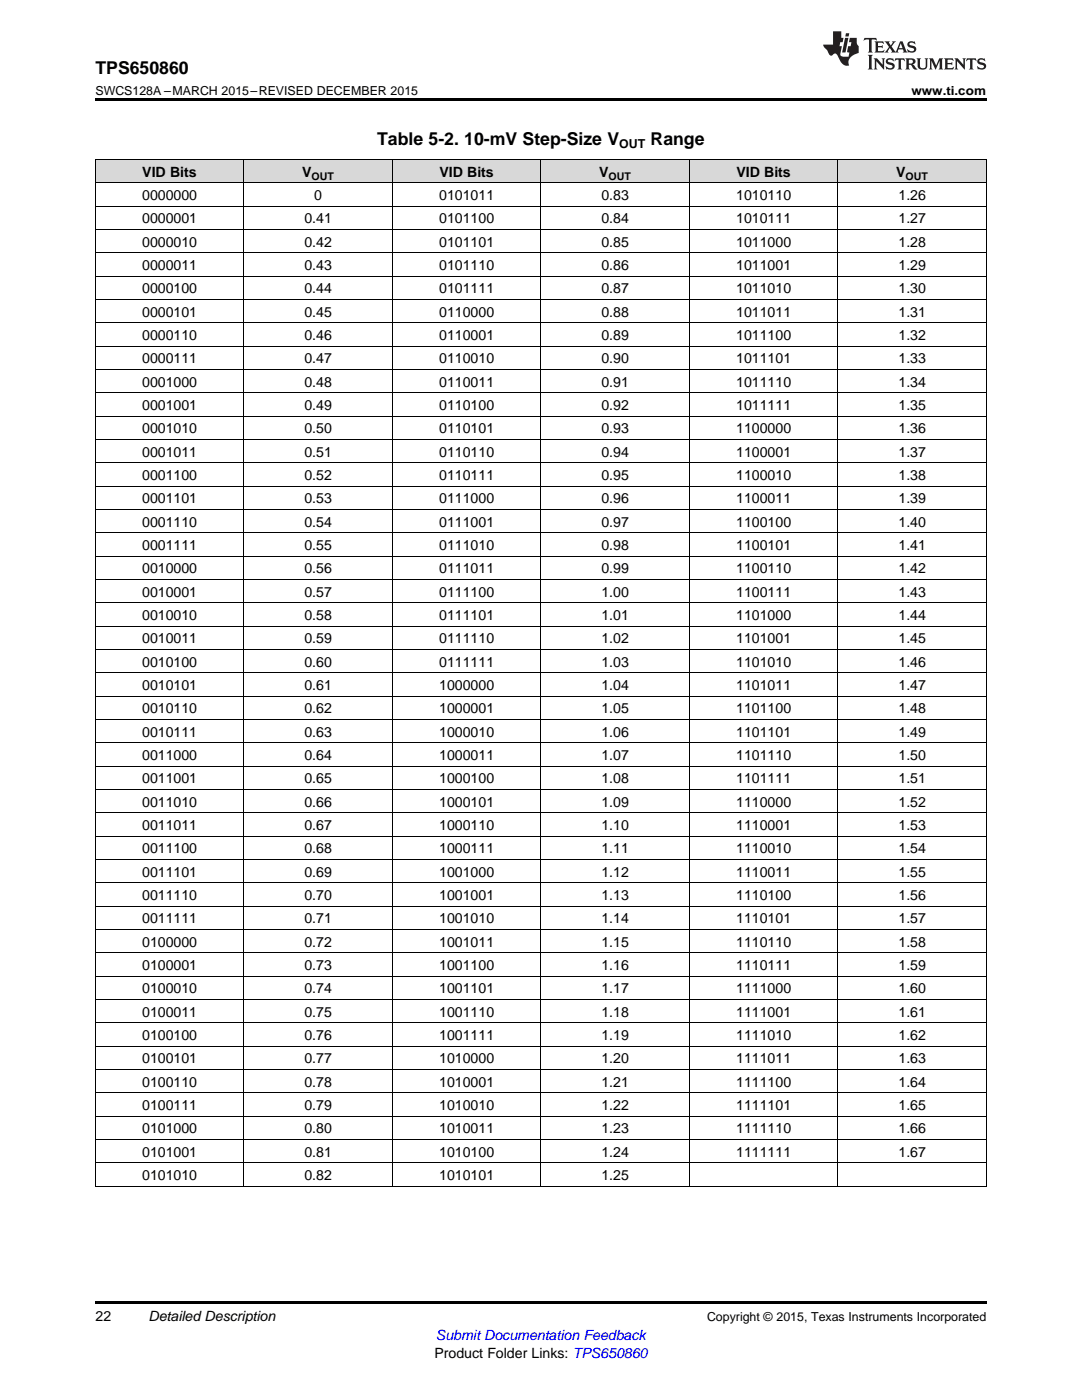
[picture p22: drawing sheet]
<svg xmlns="http://www.w3.org/2000/svg" width="216mm" height="279mm" viewBox="0 0 216 279" stroke-linecap="round" stroke-linejoin="round" font-family="sans-serif">
<defs><g id="words">
<g font-size="3.5">
<text x="19" y="14.8">TPS650860</text>
<text x="75.2" y="28.9">Table 5-2. 10-mV Step-Size V</text>
<text x="129.8" y="28.9">Range</text>
</g>
<g font-size="2.8">
<text x="28.4" y="35.3">VID Bits</text>
<text x="60.3" y="35.3">V</text>
<text x="87.7" y="35.3">VID Bits</text>
<text x="119.6" y="35.3">V</text>
<text x="146.9" y="35.3">VID Bits</text>
<text x="178.8" y="35.3">V</text>
<text x="28.4" y="39.9">0000000</text>
<text x="62.7" y="39.9">0</text>
<text x="87.6" y="39.9">0101011</text>
<text x="120" y="39.9">0.83</text>
<text x="146.9" y="39.9">1010110</text>
<text x="179.3" y="39.9">1.26</text>
<text x="28.4" y="44.6">0000001</text>
<text x="60.7" y="44.6">0.41</text>
<text x="87.6" y="44.6">0101100</text>
<text x="120" y="44.6">0.84</text>
<text x="146.9" y="44.6">1010111</text>
<text x="179.3" y="44.6">1.27</text>
<text x="28.4" y="49.2">0000010</text>
<text x="28.4" y="53.9">0000011</text>
<text x="60.7" y="49.2">0.42</text>
<text x="60.7" y="53.9">0.43</text>
<text x="87.6" y="49.2">0101101</text>
<text x="87.6" y="53.9">0101110</text>
<text x="120" y="49.2">0.85</text>
<text x="120" y="53.9">0.86</text>
<text x="146.9" y="49.2">1011000</text>
<text x="146.9" y="53.9">1011001</text>
<text x="179.3" y="49.2">1.28</text>
<text x="179.3" y="53.9">1.29</text>
<text x="28.4" y="58.6">0000100</text>
<text x="60.7" y="58.6">0.44</text>
<text x="87.6" y="58.6">0101111</text>
<text x="120" y="58.6">0.87</text>
<text x="146.9" y="58.6">1011010</text>
<text x="179.3" y="58.6">1.30</text>
<text x="28.4" y="63.2">0000101</text>
<text x="60.7" y="63.2">0.45</text>
<text x="87.6" y="63.2">0110000</text>
<text x="120" y="63.2">0.88</text>
<text x="146.9" y="63.2">1011011</text>
<text x="179.3" y="63.2">1.31</text>
<text x="28.4" y="67.9">0000110</text>
<text x="60.7" y="67.9">0.46</text>
<text x="87.6" y="67.9">0110001</text>
<text x="120" y="67.9">0.89</text>
<text x="146.9" y="67.9">1011100</text>
<text x="179.3" y="67.9">1.32</text>
<text x="28.4" y="72.5">0000111</text>
<text x="28.4" y="77.2">0001000</text>
<text x="60.7" y="72.5">0.47</text>
<text x="60.7" y="77.2">0.48</text>
<text x="87.6" y="72.5">0110010</text>
<text x="87.6" y="77.2">0110011</text>
<text x="120" y="72.5">0.90</text>
<text x="120" y="77.2">0.91</text>
<text x="146.9" y="72.5">1011101</text>
<text x="146.9" y="77.2">1011110</text>
<text x="179.3" y="72.5">1.33</text>
<text x="179.3" y="77.2">1.34</text>
<text x="28.4" y="81.8">0001001</text>
<text x="60.7" y="81.8">0.49</text>
<text x="87.6" y="81.8">0110100</text>
<text x="120" y="81.8">0.92</text>
<text x="146.9" y="81.8">1011111</text>
<text x="179.3" y="81.8">1.35</text>
<text x="28.4" y="86.5">0001010</text>
<text x="60.7" y="86.5">0.50</text>
<text x="87.6" y="86.5">0110101</text>
<text x="120" y="86.5">0.93</text>
<text x="146.9" y="86.5">1100000</text>
<text x="179.3" y="86.5">1.36</text>
<text x="28.4" y="91.2">0001011</text>
<text x="28.4" y="95.8">0001100</text>
<text x="60.7" y="91.2">0.51</text>
<text x="60.7" y="95.8">0.52</text>
<text x="87.6" y="91.2">0110110</text>
<text x="87.6" y="95.8">0110111</text>
<text x="120" y="91.2">0.94</text>
<text x="120" y="95.8">0.95</text>
<text x="146.9" y="91.2">1100001</text>
<text x="146.9" y="95.8">1100010</text>
<text x="179.3" y="91.2">1.37</text>
<text x="179.3" y="95.8">1.38</text>
<text x="28.4" y="100.5">0001101</text>
<text x="60.7" y="100.5">0.53</text>
<text x="87.6" y="100.5">0111000</text>
<text x="120" y="100.5">0.96</text>
<text x="146.9" y="100.5">1100011</text>
<text x="179.3" y="100.5">1.39</text>
<text x="28.4" y="105.1">0001110</text>
<text x="60.7" y="105.1">0.54</text>
<text x="87.6" y="105.1">0111001</text>
<text x="120" y="105.1">0.97</text>
<text x="146.9" y="105.1">1100100</text>
<text x="179.3" y="105.1">1.40</text>
<text x="28.4" y="109.8">0001111</text>
<text x="60.7" y="109.8">0.55</text>
<text x="87.6" y="109.8">0111010</text>
<text x="120" y="109.8">0.98</text>
<text x="146.9" y="109.8">1100101</text>
<text x="179.3" y="109.8">1.41</text>
<text x="28.4" y="114.4">0010000</text>
<text x="28.4" y="119.1">0010001</text>
<text x="60.7" y="114.4">0.56</text>
<text x="60.7" y="119.1">0.57</text>
<text x="87.6" y="114.4">0111011</text>
<text x="87.6" y="119.1">0111100</text>
<text x="120" y="114.4">0.99</text>
<text x="120" y="119.1">1.00</text>
<text x="146.9" y="114.4">1100110</text>
<text x="146.9" y="119.1">1100111</text>
<text x="179.3" y="114.4">1.42</text>
<text x="179.3" y="119.1">1.43</text>
<text x="28.4" y="123.8">0010010</text>
<text x="60.7" y="123.8">0.58</text>
<text x="87.6" y="123.8">0111101</text>
<text x="120" y="123.8">1.01</text>
<text x="146.9" y="123.8">1101000</text>
<text x="179.3" y="123.8">1.44</text>
<text x="28.4" y="128.4">0010011</text>
<text x="60.7" y="128.4">0.59</text>
<text x="87.6" y="128.4">0111110</text>
<text x="120" y="128.4">1.02</text>
<text x="146.9" y="128.4">1101001</text>
<text x="179.3" y="128.4">1.45</text>
<text x="28.4" y="133.1">0010100</text>
<text x="28.4" y="137.7">0010101</text>
<text x="60.7" y="133.1">0.60</text>
<text x="60.7" y="137.7">0.61</text>
<text x="87.6" y="133.1">0111111</text>
<text x="87.6" y="137.7">1000000</text>
<text x="120" y="133.1">1.03</text>
<text x="120" y="137.7">1.04</text>
<text x="146.9" y="133.1">1101010</text>
<text x="146.9" y="137.7">1101011</text>
<text x="179.3" y="133.1">1.46</text>
<text x="179.3" y="137.7">1.47</text>
<text x="28.4" y="142.4">0010110</text>
<text x="60.7" y="142.4">0.62</text>
<text x="87.6" y="142.4">1000001</text>
<text x="120" y="142.4">1.05</text>
<text x="146.9" y="142.4">1101100</text>
<text x="179.3" y="142.4">1.48</text>
<text x="28.4" y="147">0010111</text>
<text x="60.7" y="147">0.63</text>
<text x="87.6" y="147">1000010</text>
<text x="120" y="147">1.06</text>
<text x="146.9" y="147">1101101</text>
<text x="179.3" y="147">1.49</text>
<text x="28.4" y="151.7">0011000</text>
<text x="60.7" y="151.7">0.64</text>
<text x="87.6" y="151.7">1000011</text>
<text x="120" y="151.7">1.07</text>
<text x="146.9" y="151.7">1101110</text>
<text x="179.3" y="151.7">1.50</text>
<text x="28.4" y="156.4">0011001</text>
<text x="28.4" y="161">0011010</text>
<text x="60.7" y="156.4">0.65</text>
<text x="60.7" y="161">0.66</text>
<text x="87.6" y="156.4">1000100</text>
<text x="87.6" y="161">1000101</text>
<text x="120" y="156.4">1.08</text>
<text x="120" y="161">1.09</text>
<text x="146.9" y="156.4">1101111</text>
<text x="146.9" y="161">1110000</text>
<text x="179.3" y="156.4">1.51</text>
<text x="179.3" y="161">1.52</text>
<text x="28.4" y="165.7">0011011</text>
<text x="60.7" y="165.7">0.67</text>
<text x="87.6" y="165.7">1000110</text>
<text x="120" y="165.7">1.10</text>
<text x="146.9" y="165.7">1110001</text>
<text x="179.3" y="165.7">1.53</text>
<text x="28.4" y="170.3">0011100</text>
<text x="60.7" y="170.3">0.68</text>
<text x="87.6" y="170.3">1000111</text>
<text x="120" y="170.3">1.11</text>
<text x="146.9" y="170.3">1110010</text>
<text x="179.3" y="170.3">1.54</text>
<text x="28.4" y="175">0011101</text>
<text x="28.4" y="179.6">0011110</text>
<text x="60.7" y="175">0.69</text>
<text x="60.7" y="179.6">0.70</text>
<text x="87.6" y="175">1001000</text>
<text x="87.6" y="179.6">1001001</text>
<text x="120" y="175">1.12</text>
<text x="120" y="179.6">1.13</text>
<text x="146.9" y="175">1110011</text>
<text x="146.9" y="179.6">1110100</text>
<text x="179.3" y="175">1.55</text>
<text x="179.3" y="179.6">1.56</text>
<text x="28.4" y="184.3">0011111</text>
<text x="60.7" y="184.3">0.71</text>
<text x="87.6" y="184.3">1001010</text>
<text x="120" y="184.3">1.14</text>
<text x="146.9" y="184.3">1110101</text>
<text x="179.3" y="184.3">1.57</text>
<text x="28.4" y="188.9">0100000</text>
<text x="60.7" y="188.9">0.72</text>
<text x="87.6" y="188.9">1001011</text>
<text x="120" y="188.9">1.15</text>
<text x="146.9" y="188.9">1110110</text>
<text x="179.3" y="188.9">1.58</text>
<text x="28.4" y="193.6">0100001</text>
<text x="60.7" y="193.6">0.73</text>
<text x="87.6" y="193.6">1001100</text>
<text x="120" y="193.6">1.16</text>
<text x="146.9" y="193.6">1110111</text>
<text x="179.3" y="193.6">1.59</text>
<text x="28.4" y="198.3">0100010</text>
<text x="28.4" y="202.9">0100011</text>
<text x="60.7" y="198.3">0.74</text>
<text x="60.7" y="202.9">0.75</text>
<text x="87.6" y="198.3">1001101</text>
<text x="87.6" y="202.9">1001110</text>
<text x="120" y="198.3">1.17</text>
<text x="120" y="202.9">1.18</text>
<text x="146.9" y="198.3">1111000</text>
<text x="146.9" y="202.9">1111001</text>
<text x="179.3" y="198.3">1.60</text>
<text x="179.3" y="202.9">1.61</text>
<text x="28.4" y="207.6">0100100</text>
<text x="60.7" y="207.6">0.76</text>
<text x="87.6" y="207.6">1001111</text>
<text x="120" y="207.6">1.19</text>
<text x="146.9" y="207.6">1111010</text>
<text x="179.3" y="207.6">1.62</text>
<text x="28.4" y="212.2">0100101</text>
<text x="60.7" y="212.2">0.77</text>
<text x="87.6" y="212.2">1010000</text>
<text x="120" y="212.2">1.20</text>
<text x="146.9" y="212.2">1111011</text>
<text x="179.3" y="212.2">1.63</text>
<text x="28.4" y="216.9">0100110</text>
<text x="28.4" y="221.5">0100111</text>
<text x="60.7" y="216.9">0.78</text>
<text x="60.7" y="221.5">0.79</text>
<text x="87.6" y="216.9">1010001</text>
<text x="87.6" y="221.5">1010010</text>
<text x="120" y="216.9">1.21</text>
<text x="120" y="221.5">1.22</text>
<text x="146.9" y="216.9">1111100</text>
<text x="146.9" y="221.5">1111101</text>
<text x="179.3" y="216.9">1.64</text>
<text x="179.3" y="221.5">1.65</text>
<text x="28.4" y="226.2">0101000</text>
<text x="60.7" y="226.2">0.80</text>
<text x="87.6" y="226.2">1010011</text>
<text x="120" y="226.2">1.23</text>
<text x="146.9" y="226.2">1111110</text>
<text x="179.3" y="226.2">1.66</text>
<text x="28.4" y="230.9">0101001</text>
<text x="60.7" y="230.9">0.81</text>
<text x="87.6" y="230.9">1010100</text>
<text x="120" y="230.9">1.24</text>
<text x="146.9" y="230.9">1111111</text>
<text x="179.3" y="230.9">1.67</text>
<text x="28.4" y="235.5">0101010</text>
<text x="60.7" y="235.5">0.82</text>
<text x="87.6" y="235.5">1010101</text>
<text x="120" y="235.5">1.25</text>
<text x="19" y="263.6">22</text>
<text x="29.6" y="263.6">Detailed Description</text>
<text x="86.7" y="270.9">Product Folder Links: TPS650860</text>
</g>
<text font-size="2.8" fill="#00f" x="87" y="267.4">Submit Documentation Feedback</text>
<g font-size="2.5">
<text x="19" y="19">SWCS128A –MARCH 2015–REVISED DECEMBER 2015</text>
<text x="181.9" y="19">www.ti.com</text>
<text x="123.6" y="29.6">OUT</text>
<text x="141.1" y="263.6">Copyright © 2015, Texas Instruments Incorporated</text>
</g>
<g font-size="2.1">
<text x="62.2" y="35.8">OUT</text>
<text x="121.4" y="35.8">OUT</text>
<text x="180.7" y="35.8">OUT</text>
</g>
</g></defs>
<g fill="#d8d8d8">
<path d="M19 31.9h29.7v4.6h-29.7z"/>
<path d="M48.7 31.9h29.6v4.6h-29.6z"/>
<path d="M78.3 31.9h29.6v4.6h-29.6z"/>
<path d="M107.9 31.9h29.7v4.6h-29.7z"/>
<path d="M137.6 31.9h29.6v4.6h-29.6z"/>
<path d="M167.2 31.9h29.6v4.6h-29.6z"/>
</g>
<path d="M19 19.5h177.8v.5h-177.8zM19 259.7h177.8v.5h-177.8z" fill="#000"/>
<g fill="none" stroke="#000" stroke-width=".2">
<path d="M19 36.5h177.8M19 31.8h177.8M19.1 31.9v204.9M48.6 31.9v204.9M78.3 31.9v204.9M107.9 31.9v204.9M137.5 31.9v204.9M167.2 31.9v204.9M196.8 31.9v204.9M19 59.8h177.8M19 55.1h177.8M19 50.5h177.8"/>
<path d="M19 45.8h177.8M19 41.2h177.8M19 78.4h177.8M19 73.7h177.8M19 69.1h177.8M19 64.4h177.8M19 97h177.8M19 92.4h177.8M19 87.7h177.8M19 83.1h177.8M19 115.7h177.8M19 111h177.8"/>
<path d="M19 106.3h177.8M19 101.7h177.8M19 138.9h177.8M19 134.3h177.8M19 129.6h177.8M19 125h177.8M19 120.3h177.8M19 157.6h177.8M19 152.9h177.8M19 148.3h177.8M19 143.6h177.8M19 176.2h177.8"/>
<path d="M19 171.5h177.8M19 166.9h177.8M19 162.2h177.8M19 199.5h177.8M19 194.8h177.8M19 190.2h177.8M19 185.5h177.8M19 180.9h177.8M19 218.1h177.8M19 213.4h177.8M19 208.8h177.8M19 204.1h177.8"/>
<path d="M19 236.7h177.8M19 232.1h177.8M19 227.4h177.8M19 222.8h177.8"/>
</g>
<g fill="#231f20">
<path d="M172.5 7.6l-.1 .5 .4-.2h.6v.1v2.1l-.2 .4h.9l-.2-.4v-2.1l.1-.1h.5l.5 .2-.2-.5zM174.5 8.3l.2 .3v1.5l-.2 .4h1.8l.2-.6a1.04 1.04 0 0 1-1.3 .2v-.7h.6l.3 .2v-.6l-.3 .2h-.6v-.6l.8-.1 .4 .3-.2-.5zM176.5 8.3l.9 1.1-.9 1.1h.8l-.2-.2 .4-.7 .5 .7-.2 .2h1.5l-.2-.2 .2-.4h.9l.1 .4-.2 .2h1l-.3-.3-.7-1.9h-.5l-.9 2-.8-1 .9-1h-.8l.1 .3-.4 .5-.3-.6 .1-.2zM179.7 8.6l.4 1h-.7zM181.3 8.4a.63 .63 0 0 0-.2 .7 .63 .63 0 0 0 .6 .4l.6 .2 .1 .2a.75 .75 0 0 1-.7 .4 .75 .75 0 0 1-.6-.5l.1 .7 .1-.1a1.11 1.11 0 0 0 1.5-.6 1.13 1.13 0 0 0-1.2-.8l-.1-.4a1.04 1.04 0 0 1 1.2 .2l-.2-.5-.2 .1-.4-.2zM173.2 10.9l.2 .4v2.2l-.2 .4h1l-.3-.4v-2.2l.3-.4zM174.3 11.6l.3 .4v1.5l-.3 .4h.8l-.2-.4v-1.3l1.5 1.7v-1.9l.2-.4h-.7l.2 .4v.9l-1.1-1.3zM177 11.8a.62 .62 0 0 0-.2 .7 .62 .62 0 0 0 .6 .4l.6 .1 .1 .3a.76 .76 0 0 1-.7 .3 .76 .76 0 0 1-.7-.4l.2 .7 .1-.1a1.11 1.11 0 0 0 1.5-.6 1.13 1.13 0 0 0-1.2-.8l-.1-.4a1.04 1.04 0 0 1 1.2 .2l-.2-.6-.2 .1-.5-.1zM178.7 11.6l-.2 .6a.61 .61 0 0 1 .8-.3v1.6l-.2 .4h.9l-.2-.4v-1.6a.63 .63 0 0 1 .7 .3l-.1-.6zM180.6 11.6l.3 .4v1.5l-.3 .4h1l-.2-.2-.1-.8 .6 .2a.76 .76 0 0 0 1.2 .7l-1-1a.58 .58 0 0 0 .6-.5 .58 .58 0 0 0-.5-.6zM181.4 11.9h.1a.45 .45 0 0 1 .5 .1 .45 .45 0 0 1 .1 .5l-.8 .2zM182.9 11.6l.2 .2a2.17 2.17 0 0 0 .3 1.9 .99 .99 0 0 0 1.6-.6v-1.1l.2-.4h-.7l.2 .2a1.92 1.92 0 0 1-.2 1.8 .6 .6 0 0 1-.9-.5v-1.1l.2-.4zM185.4 11.6l.2 .4v1.5l-.2 .4h.7l-.2-.4v-1.4l.8 1.8 .8-1.8v1.4l-.2 .4h.9l-.2-.4v-1.5l.2-.4h-.8l-.6 1.5-.6-1.5zM188.4 11.6l.2 .4v1.5l-.2 .4h1.8l.1-.6a1.04 1.04 0 0 1-1.2 .1v-.6h.5l.4 .2v-.6l-.4 .2h-.5v-.7h.8l.3 .3-.1-.6zM190.5 11.6l.2 .4v1.5l-.2 .4h.7l-.2-.4v-1.3l1.5 1.7v-1.9l.2-.4h-.7l.2 .4v.9l-1.1-1.3zM192.9 11.6l-.1 .6a.61 .61 0 0 1 .7-.3l.1 1.6-.3 .4h1l-.3-.4 .1-1.6a.63 .63 0 0 1 .7 .3l-.1-.6zM195.2 11.8a.62 .62 0 0 0-.2 .7 .62 .62 0 0 0 .6 .4l.6 .1 .1 .3a.76 .76 0 0 1-.7 .3 .76 .76 0 0 1-.6-.4l.1 .7 .1-.1a1.11 1.11 0 0 0 1.6-.6 1.13 1.13 0 0 0-1.3-.8l-.1-.4a1.04 1.04 0 0 1 1.2 .2l-.1-.6-.2 .1-.5-.1z"/>
<path d="M166.2 6.3v2.6h-1.9v.4l.8 .9a.91 .91 0 0 0 1 .8 .56 .56 0 0 1 .5-.3 .56 .56 0 0 1 .5 .3l.4 .8a1.53 1.53 0 0 0 1.9 1.2 1.54 1.54 0 0 1 1-2.1l.9-.3v-1.4a1.52 1.52 0 0 1-.4-1.6h-1.3l-.2 .8h.5l-.2 .8h-.5l-.1 1v.2l.4 .1-.2 .8a1.93 1.93 0 0 1-1.6-.3l.3-1.8h-.5l.2-.8h.4l.2-.8h-.4v-1.3zM168.6 7.6l-.6 2.9h.7l.6-2.9zM168.8 6.6l-.1 .7h.6l.2-.7z"/>
</g>
<use href="#words"/>
</svg>
